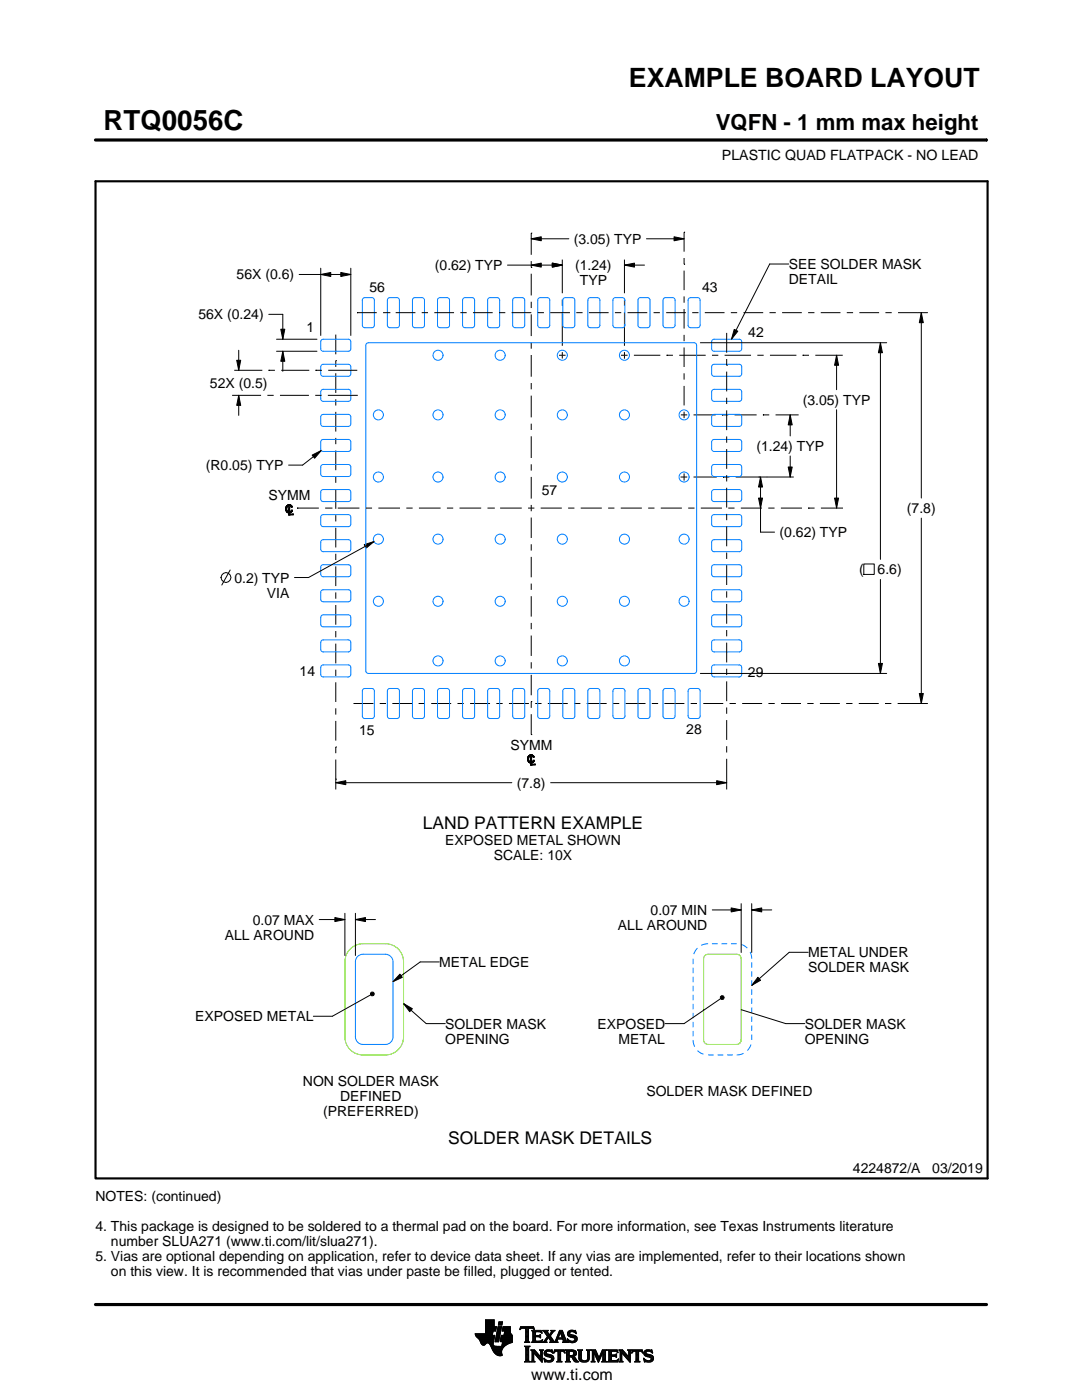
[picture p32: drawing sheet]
<svg xmlns="http://www.w3.org/2000/svg" width="216mm" height="279mm" viewBox="0 0 216 279" stroke-linecap="round" stroke-linejoin="round" font-family="sans-serif">
<defs><g id="words">
<text font-size="5.5" x="20.6" y="26">RTQ0056C</text>
<text font-size="5.3" x="125.5" y="17.4">EXAMPLE BOARD LAYOUT</text>
<text font-size="4.4" x="142.8" y="26">VQFN - 1 mm max height</text>
<g font-size="3.5">
<text x="84.4" y="165.4">LAND PATTERN EXAMPLE</text>
<text x="89.4" y="228.3">SOLDER MASK DETAILS</text>
</g>
<text font-size="3.2" x="106" y="275.3">www.ti.com</text>
<g font-size="2.8">
<text x="144.1" y="32">PLASTIC QUAD FLATPACK - NO LEAD</text>
<text x="86.8" y="53.9">(0.62) TYP</text>
<text x="114.5" y="48.7">(3.05) TYP</text>
<text x="114.8" y="53.9">(1.24)</text>
<text x="157.4" y="53.7">SEE SOLDER MASK</text>
<text x="47.2" y="55.8">56X (0.6)</text>
<text x="73.7" y="58.2">56</text>
<text x="115.7" y="56.9">TYP</text>
<text x="140.1" y="58.4">43</text>
<text x="157.4" y="56.7">DETAIL</text>
<text x="39.6" y="63.7">56X (0.24)</text>
<text x="61.2" y="66.4">1</text>
<text x="149.3" y="67.2">42</text>
<text x="41.9" y="77.4">52X (0.5)</text>
<text x="160.2" y="80.8">(3.05) TYP</text>
<text x="150.9" y="90">(1.24) TYP</text>
<text x="41.1" y="93.8">(R0.05) TYP</text>
<text x="53.6" y="99.8">SYMM</text>
<text x="108.1" y="98.8">57</text>
<text x="155.6" y="107.2">(0.62) TYP</text>
<text x="181" y="102.4">(7.8)</text>
<text x="46.8" y="116.3">0.2) TYP</text>
<text x="53.3" y="119.3">VIA</text>
<text x="171.4" y="114.6">(</text>
<text x="175.1" y="114.6">6.6)</text>
<text x="59.8" y="134.8">14</text>
<text x="149.2" y="135.1">29</text>
<text x="71.6" y="146.7">15</text>
<text x="101.9" y="149.7">SYMM</text>
<text x="136.9" y="146.4">28</text>
<text x="103.1" y="157.2">(7.8)</text>
<text x="88.8" y="168.6">EXPOSED METAL SHOWN</text>
<text x="98.5" y="171.6">SCALE: 10X</text>
<text x="50.5" y="184.5">0.07 MAX</text>
<text x="123.3" y="185.6">ALL AROUND</text>
<text x="129.8" y="182.6">0.07 MIN</text>
<text x="44.9" y="187.5">ALL AROUND</text>
<text x="161.3" y="191.1">METAL UNDER</text>
<text x="87.7" y="193">METAL EDGE</text>
<text x="161.3" y="194.1">SOLDER MASK</text>
<text x="39" y="203.8">EXPOSED METAL</text>
<text x="88.8" y="205.3">SOLDER MASK</text>
<text x="88.8" y="208.3">OPENING</text>
<text x="119.2" y="205.3">EXPOSED</text>
<text x="123.4" y="208.3">METAL</text>
<text x="160.6" y="205.3">SOLDER MASK</text>
<text x="160.6" y="208.3">OPENING</text>
<text x="60.4" y="216.7">NON SOLDER MASK</text>
<text x="67.9" y="219.7">DEFINED</text>
<text x="129" y="218.7">SOLDER MASK DEFINED</text>
<text x="64.5" y="222.7">(PREFERRED)</text>
<text x="19" y="239.7">NOTES: (continued)</text>
<text x="170.2" y="234.2">4224872/A</text>
<text x="186" y="234.2">03/2019</text>
<text x="19" y="245.7">4. This package is designed to be soldered to a thermal pad on the board. For more information, see Texas Instruments literature</text>
<text x="19" y="251.7">5. Vias are optional depending on application, refer to device data sheet. If any vias are implemented, refer to their locations shown</text>
<text x="22.1" y="248.7">number SLUA271 (www.ti.com/lit/slua271).</text>
<text x="22.1" y="254.7">on this view. It is recommended that vias under paste be filled, plugged or tented.</text>
</g>
</g></defs>
<g fill="none" stroke="#000" stroke-width=".2">
<path d="M19.1 27.9h177.7M196.8 27.7v.5M59.7 54.8h10.3M64 54.8l2-.4v.8zM64 53.5v13.4M68 54.4l2 .4-2 .4zM70 53.5v13.4M101.3 52.9h10.9M106 52.9l2-.4v.8zM106 47.7l2-.4v.8zM106 47.7h7.5M106 53.4h.1"/>
<path d="M106 46.5h.1M106 46.5v4.4M106 52.1v1.3M106 54.6v4.4M110.2 52.5l2 .4-2 .4zM112.2 51.8v6.7M112.2 59.8v1.2M124.6 52.9l2-.4v.8zM124.6 51.8v6.7M124.6 59.8v1.2M124.6 52.9h4M129 47.7h7.5"/>
<path d="M134.5 47.3l2 .4-2 .4zM136.5 52.7h.1M136.5 46.3h.1M136.5 46.3v3.9M136.5 51.5v1.2M136.5 54v3.9M136.5 59.2v1.2M157.4 52.7h-3.8l-7.6 15M46.3 78.9h5.8M46.7 73.9h5.6M47.2 71.9h.8l-.4 2zM47.6 78.9l.4 2h-.8z"/>
<path d="M47.6 69.9v4M47.6 78.9v4M53.4 78.9h1.2M53.6 73.9h.1M53.6 73.9h1.3M53.6 62.7h2.8v5M55.2 70.1h8.1M55.2 67.7h8.1M55.9 78.9h5.7M56 65.7h.8l-.4 2zM56.1 73.9h5.6M56.4 70.1l.4 2h-.8z"/>
<path d="M56.4 70.1v4M62.9 78.9h1.3M63 73.9h.1M63 73.9h1.2M65.4 78.9h5.8M65.5 73.9h5.6M67 72h.1M67 66.8v3.9M67 72v1.2M67 74.5v3.9M67 79.7v1.2M71.1 73.9h.1"/>
<path d="M71.2 78.9h.1M71.2 62.4h.1M71.2 62.4h4M76.4 62.4h1.3M77.7 62.4h.1M79 62.4h3.9M84.1 62.4h1.3M86.7 62.4h3.9M91.9 62.4h1.2M94.4 62.4h3.9M99.6 62.4h1.2M102.1 62.4h3.9"/>
<path d="M106 60.2v1.3M106 62.7v4.4M106 68.3v1.3M106 70.8v4.4M106 76.4v1.3M106 79v4.3M107.3 62.4h1.2M109.8 62.4h3.9M111.6 70.9h1.2M112.2 62.3v6.7M112.2 70.3v1.2M115 62.4h1.2"/>
<path d="M117.5 62.4h3.9M122.7 62.4h1.3M124.6 62.3v6.7M124.6 70.3v1.3M125.2 62.4h4M125.2 70.9h-1.3M126.5 70.9h5.3M130.4 62.4h1.3M132.9 62.4h4M133 70.9h.1M133 70.9h1.3M135.5 70.9h5.3"/>
<path d="M136.5 61.7v3.9M136.5 66.8v1.3M136.5 69.3v3.9M136.5 74.5v1.3M136.5 77v3.9M138.1 62.4h1.3M139.7 68.4h37.2M140.6 62.4h4M142.1 70.9h1.2M144.6 70.9h5.3M145 72.9h.1M145 66.4v4"/>
<path d="M145 71.6v1.3M145 74.2v3.9M145 79.4v1.2M145.8 62.4h1.3M146.5 65.7l.7 .4-1.2 1.6zM148.3 62.4h4M151.1 70.9h1.3M153.5 62.4h1.3M153.6 70.9h5.3M156.1 62.4h3.9M160.2 70.9h.1M160.2 70.9h1.2"/>
<path d="M161.3 62.4h1.2M162.7 70.9h5.3M163.8 62.4h3.9M166.9 70.9l.4 2h-.8zM166.9 70.9v6.9M168 70.9h.1M169 62.4h1.2M171.5 62.4h3.9M175.7 68.4l.4 2h-.8zM175.7 68.4v43.2M176.7 62.4h1.2M179.2 62.4h5.9"/>
<path d="M183.8 62.4l.4 2h-.8zM183.8 62.4v37M62.3 90.8l1.8-.9-1.3 1.6zM64.1 89.9l-3.7 2.9h-2.8M67 82.2v3.9M67 87.4v1.2M67 89.9v3.9M67 95.1v1.3M67 97.6v3.9M106 84.6v1.2M106 87.1v4.3M106 92.7v1.2"/>
<path d="M106 95.2v4.3M135.8 95.2h1.3M135.9 82.8h1.2M136.5 82.2v1.2M136.5 94.5v1.4M138.4 95.2h4.6M138.4 82.8h4.4M144.1 82.8h.1M144.1 82.8h1.2M144.3 95.2h.1M144.3 95.2h1.2M145 81.9v3.9"/>
<path d="M145 87.1v1.3M145 89.6v4M145 94.8v1.3M145 97.3v4M146.6 82.8h4.4M146.8 95.2h11.6M151.4 99.4h.8l-.4 2zM151.4 95.2h.1M151.8 95.2l.4 2h-.8zM151.8 95.2v11h2.8M152.2 82.8h.1M152.2 82.8h1.3"/>
<path d="M154.8 82.8h4.4M157.3 93.2h.8l-.4 2zM157.7 82.8l.4 2h-.8zM157.7 82.8v4.2M157.7 91v4.2M159.2 82.8h.1M166.5 99.4h.8l-.4 2zM166.9 81.8v19.6M45.9 113.8l-1.6 3M57 101.5h.2zM57 101.6l.2 .1zM57 101.6l.2-.1v.2z"/>
<path d="M57 101.4h.2zM57 101.7h.2v.1zM57 101.7l.2 .1zM57 101.4l.2 .1h-.2zM57 101.8h.2zM57 101.3h.2zM57 101.3l.2 .1h-.2zM57 101.9h.3zM57 101.2l.2 .1zM57 101.2h.3zM57 101.9l.2-.1 .1 .1zM57.1 102h.2z"/>
<path d="M57.1 101.1l.3-.1zM57.1 101.1h.2zM57.1 101.1l.2 .1h-.3zM57.1 102l.3 .1zM57.1 101h.4zM57.1 101h.3zM57.2 102.1h.2zM57.2 101l.4-.1zM57.2 101h.3zM57.2 102.1h.3zM57.3 100.9h.8zM57.3 102.2h.9z"/>
<path d="M57.3 102.2l.8 .1zM57.3 102.2h.3zM57.3 102.2h.5zM57.3 100.8l.8 .1zM57.3 100.8h.7zM57.4 102.3h.7zM57.4 102.3h.6zM57.4 100.8h.6zM57.4 100.8h.5zM57.5 102.3h.5zM57.5 102.3h.4zM57.5 100.8h.4z"/>
<path d="M57.5 100.8h.3zM57.6 102.3h.3zM57.6 102.8l1-.2v.2zM57.6 101.2h.2l-.2 1zM57.6 102.8l.2-.2h.8zM57.6 102.3h.2l-.2 .5zM57.6 100.8h.2zM57.6 100.9h.5zM57.7 100.9h.4zM57.8 100.9h.4zM57.8 101.2v1h-.2zM57.8 102.2l.4-.1z"/>
<path d="M57.8 102.3v.3l-.2 .2zM57.9 100.9h.3zM57.9 102.2l.3-.1zM57.9 101l.3-.1zM57.9 102.1l.4-.1zM58 101h.2zM58 102.1l.3-.1zM58 101l.3 .1zM58.1 102h.2zM58.1 101.1h.2zM58.1 102l.2-.1zM58.1 101.2h.2z"/>
<path d="M58.1 101.9h.2zM58.1 101.9l.3-.1zM58.2 101.8h.2zM59.3 101.4h.1M59.3 101.4h4.3M64.9 101.4h1.2M66.1 101.4h.1M67 102.8v1.3M67 105.3v4M67 110.5v1.3M67 113v4M67 118.2v1.3"/>
<path d="M67.4 101.4h4.3M72.7 108.7l1.9-.6-1.5 1.3zM73 101.4h1.2M74.6 108.1l-13 7.2h-2.8M75.5 101.4h4.3M81.1 101.4h1.2M83.6 101.4h4.3M89.2 101.4h1.2M91.7 101.4h4.3M97.3 101.4h1.2M98.5 101.4h.1M99.8 101.4h4.3"/>
<path d="M105.4 101.4h1.2M106 100.8v1.2M106 103.3v4.1M106 108.6v1.3M106 111.1v4.1M106 116.5v1.2M106 119v4.1M107.9 101.4h4.2M113.4 101.4h1.2M115.9 101.4h4.2M121.3 101.4h1.3M123.9 101.4h4.2"/>
<path d="M129.3 101.4h1.3M131.9 101.4h4.2M137.3 101.4h1.3M139.8 101.4h4.3M145 102.6v1.2M145 105.1v3.9M145 110.3v1.2M145 112.8v4M145 118v1.3M145.3 101.4h1.3M147.8 101.4h4.2M153.3 101.4h1.3"/>
<path d="M155.8 101.4h4.2M161.3 101.4h.1M161.3 101.4h1.2M163.8 101.4h4.2M168 101.4h.1M172.4 112.6h2v2h-2zM175.7 115.6v18.8M183.8 103.4v37M67 120.7v4M67 125.9v1.3M67 128.5v3.9M67 133.6v1.3"/>
<path d="M67 136.2v3.9M106 124.3v1.3M106 126.8v4.1M106 132.2v1.2M106 134.7v4.1M139.7 134.4h37.2M145 120.5v4M145 125.7v1.3M145 128.3v3.9M145 133.5v1.2M145 136v3.9M175.3 132.4h.8l-.4 2z"/>
<path d="M183.4 138.4h.8l-.4 2zM67 156.2l2-.4v.8zM67 149.1h.1M67 155.5h.1M67 141.4v1.2M67 143.9v3.9M67 149.1v1.2M67 151.6v5.9M67 156.2h35.1M70.5 140.4h4M75.8 140.4h1.2M78.3 140.4h4"/>
<path d="M83.5 140.4h1.3M86 140.4h4M91.3 140.4h1.2M93.8 140.4h4M99 140.4h1.3M101.6 140.4h3.9M105.3 151.5h.2zM105.3 151.5l.2 .1zM105.3 151.5l.2-.1zM105.3 151.5h.2v.1zM105.3 151.3h.2zM105.3 151.6h.2v.1z"/>
<path d="M105.3 151.6l.2 .1zM105.3 151.3l.2 .1-.2 .1zM105.3 151.7h.2zM105.3 151.2h.2zM105.3 151.2l.2 .1h-.2zM105.3 151.8h.2zM105.3 151.1l.2 .1zM105.3 151.1h.2zM105.3 151.8l.2-.1v.1zM105.3 151.1h.3zM105.3 151.9h.3zM105.4 151l.3-.1z"/>
<path d="M105.4 151h.2zM105.4 151l.2 .1h-.3zM105.4 151.9l.2 .1zM105.4 150.9h.4zM105.4 150.9h.3zM105.4 152h.3zM105.5 150.9l.4-.1zM105.5 150.9h.3zM105.5 152.1h.3zM105.5 150.8h.9zM105.6 152.1h.8zM105.6 152.1l.8 .1z"/>
<path d="M105.6 152.1h.3zM105.6 152.1h.5zM105.6 150.8l.7-.1zM105.6 150.8h.8zM105.6 152.2h.8zM105.6 152.2h.7zM105.7 150.7h.6zM105.7 150.7h.5zM105.8 152.2h.5zM105.8 152.2h.4zM105.8 150.7h.4zM105.8 150.7h.3z"/>
<path d="M105.9 152.3l.3-.1zM105.9 152.7l.9-.2v.2zM105.9 151.1h.2l-.2 1zM105.9 152.7l.2-.2h.7zM105.9 152.3h.2l-.2 .4zM105.9 150.7h.2zM105.9 150.8h.5zM106 150.8h.4zM106 140h.1M106 146.6h.1M106 140v1.3M106 142.5v4.1"/>
<path d="M106.1 150.8h.4zM106.1 151.1v1h-.2zM106.1 152.1l.4-.1zM106.1 152.3v.2l-.2 .2zM106.1 150.9l.4-.1zM106.2 150.9l.3-.1zM106.2 152h.4zM106.3 150.9h.2zM106.3 152h.3zM106.3 151h.3zM106.3 151.9l.3 .1zM106.3 151.9l.3-.1z"/>
<path d="M106.4 151.1h.2zM106.4 151.8h.2zM106.4 151.8l.2-.1zM106.4 151.7h.2zM106.8 140.4h1.3M109.3 140.4h4M109.9 156.2h35.1M114.6 140.4h1.2M117.1 140.4h3.9M122.3 140.4h1.3M124.8 140.4h4M130.1 140.4h1.2"/>
<path d="M132.6 140.4h4M137.8 140.4h1.3M140.3 140.4h4M143 155.8l2 .4-2 .4zM145 141.2v1.3M145 143.7v4M145 148.9v1.3M145 151.4v6.1M145.6 140.4h1.2M148.1 140.4h4M153.3 140.4h1.3M155.8 140.4h4"/>
<path d="M161.1 140.4h1.2M163.6 140.4h4M168.8 140.4h1.3M171.4 140.4h3.9M176.6 140.4h.1M176.6 140.4h1.3M179.1 140.4h6M183.1 140.4h.1M63.7 183.5h5.1M66.8 183.1l2 .4-2 .4zM68.8 182.3v8.4M70.9 183.5l2-.4v.8z"/>
<path d="M70.9 182.3v8.4M70.9 183.5h4M73.9 198.2l.3-.2h.3l.2 .4-.2 .3h-.3l-.3-.2zM73.9 198.6l-7.6 4.2h-3.8M79.8 194.4l.5 .7-1.9 .8zM87.7 192h-3.8l-5.5 3.9M142.1 181.6h5.8M143.7 198.9l.3-.2 .4 .1 .1 .3-.1 .3-.4 .1-.3-.2zM143.8 199.3l-7.3 5h-3.8M145.9 181.2l2 .4-2 .4zM147.9 180.3v9.8M150 181.6l2-.4v.8z"/>
<path d="M150 181.6h4M150 180.3v9.8M151.2 195l.6 .6-1.8 1.1zM161.3 190.1h-3.8l-7.5 6.6M80.5 200.3l1.8 1-.5 .6zM80.5 200.3l4.5 4h3.8M147.9 201.5l8.9 2.8h3.8M94.8 266.2h3.5M94.8 266.3h3.5M94.9 266.4h3.3M94.9 266.5h3.8l-.2 1.2M94.9 266.5h3.8"/>
<path d="M95 266.6h3.7M95 266.7h3.7M95.1 266.8h3.6M95.2 266.9h3.4M95.3 267h3.3M95.4 267.1h3.2M95.5 267.2h3.1M95.6 267.3h3M95.7 267.4h2.8M95.7 267.5h2.8M95.8 267.6h2.7M95.8 267.7h2.7"/>
<path d="M95.9 267.8h2.6M95.9 267.9h2.5M95.9 268h2.5M96 268h1.1M96 268.1h1M96.1 268.2h.8M96.1 268.3h.7M96.2 268.4h.6M96.3 268.4h.4M96.9 266.1h1.4M96.9 266h1.4M96.9 265.9h1.4"/>
<path d="M96.9 265.8h1.5M96.9 265.7h1.5M96.9 264.7l2.2 .1-.2 .9h-.5l-.2 .8M96.9 265.6h2M96.9 265.5h2M96.9 265.4h2M96.9 265.3h2.1M96.9 265.2h2.1M96.9 265.1h2.1M96.9 265h2.1M96.9 264.9h2.1M96.9 264.8h2.2"/>
<path d="M96.9 264.6h1.7M96.9 264.5h1.7M96.9 264.4h1.7M96.9 264.3h1.7M96.9 264.2h1.7M96.9 264.1h1.7M96.9 264h1.7M96.9 263.9h1.7M96.9 263.8h1.7M96.9 263.7h1.7M96.9 263.6h1.7M96.9 263.5h1.7"/>
<path d="M96.9 263.4h1.7M97.5 268h.9M97.6 268.1h.8M97.7 268.2h.7M97.7 268.3h.7M97.8 268.4h.6M97.9 268.5h.6M97.9 268.6h.7M98 268.7h1.1M98 268.8h2.6M98 268.8h2.5M98.1 268.9h2.3"/>
<path d="M98.1 269h2.3M98.1 269.1h2.2M98.2 269.2h2.1M98.2 269.2h2M98.2 269.3h2M98.3 269.4h1.9M98.3 269.5h1.8M98.4 269.6h1.7M98.4 268v.4l.3 .2 2 .1M98.5 269.7h1.6M98.5 267.7l-.1 .3M98.5 269.8h1.6"/>
<path d="M98.6 269.9h1.5M98.6 264.8v-1.4h-1.7v2.8h-2.1l.1 .3 .7 .8 .7 1.1 .3 .1 .6-.5 .4 .1 1 1.8 .8 .6h.8l-.1-1 .8-1M98.6 270h1.5M98.7 270h1.4M98.8 270.1h1.3M98.8 267.7h.7M98.8 267.6h.7M98.8 267.5h.7M98.9 270.2h1.2M98.9 267.4h.7M98.9 267.3h.7M98.9 267.2h.7"/>
<path d="M98.9 267.1h.7M98.9 267h.7M98.9 270.3h1.3M99 266.9h.6M99 266.9h.7M99 266.8h.7M99 266.7h.7M99 266.6h.7M99 266.5h.7M99.1 270.4h1.1M99.1 266.4h.7M99.1 266.3h.7"/>
<path d="M99.1 266.2h.7M99.1 266.1h.7M99.1 266h.7M99.2 265.9h.7M99.2 265.8h.7M99.2 270.4h1M99.2 265.7h.7M99.2 265.6h.7M99.2 265.5h.7M99.3 265.4h.6M99.3 265.4h.7M99.3 265.3h.7"/>
<path d="M99.3 265.2h.7M99.3 265.1h.7M99.3 265h.7M99.4 270.5h.8M99.4 264.9h.7M99.4 264.8h.7M99.4 264.8h.7l-.6 3h-.7zM99.4 264.5l.2-.7h.7l-.2 .7h-.7M99.5 264.4h.6M99.5 264.3h.7M99.5 264.2h.7M99.5 264.1h.7"/>
<path d="M99.5 264h.7M99.5 263.9h.7M99.6 263.8h.7M99.8 270.6h.1M99.8 267.7h2.4M99.8 267.6h2.4M99.8 267.5h2.4M99.9 267.4h2.3M99.9 267.3h2.3M99.9 267.2h2.3M99.9 267.1h2.3M99.9 267h2.3"/>
<path d="M99.9 266.9h2.3M100 266.9h2.2M100 266.8h2.2M100 266.7h2.2M100 266.6h2.2M100 266.5h2.2M100.1 268.6h.7M100.2 268.5h.7M100.2 268.4h.8M100.2 268.4h.9M100.2 268.3h1M100.2 268.2h1.2"/>
<path d="M100.2 265.6h1.6M100.2 268.1h1.4M100.2 265.5h1.6M100.2 268h1.6M100.3 265.4h1.5M100.3 268h1.7M100.3 267.9h1.9M100.3 265.3h1.5M100.3 267.8h1.9M100.3 265.2h1.5M100.3 265.1h1.5M100.3 265h1.5"/>
<path d="M100.4 264.9h1.4M100.4 264.8h1.4M100.6 266.5l.1-.8h-.5l.2-.9h1.4l.1 1.1 .3 .6v1.4l-1.3 .6M100.6 266.4h1.5M100.6 266.3h1.4M100.6 266.2h1.4M100.6 266.1h1.3M100.7 266h1.2M100.7 265.9h1.2M100.7 265.8h1.1M100.7 265.7h1.1M102.2 266.5h-2.2l-.2 1.1 .5 .2-.2 .9"/>
<path d="M103.7 265.3h.1M103.8 265.2h.2M103.8 265h2.8M103.8 264.9h2.7M103.9 264.8h2.6M104.7 267.8h1M104.7 271.8h1.1M104.7 268.7h1M104.8 267.7h.7M104.8 271.7h.8M104.9 265.2h.6M104.9 268.9h.6"/>
<path d="M104.9 267.6h.6M104.9 267.5l-.2 .3M104.9 267.5h.6M104.9 267.4h.6M104.9 267.3h.6M104.9 267.2h.6M104.9 267.1h.6M104.9 267h.6M104.9 266.8h.6M104.9 266.7h.6M104.9 266.6h.6M104.9 266.5h.6"/>
<path d="M104.9 266.4h.6M104.9 266.3h.6M104.9 266.2h.6M104.9 266.1h.6M104.9 265.9h.6M104.9 265.8h.6M104.9 265.7h.6M104.9 265.6h.6M104.9 265.5h.6M104.9 265.4h.6M104.9 265.3h.6M104.9 271.5h.6"/>
<path d="M104.9 269h.6M104.9 271.4h.6M104.9 271.4v-2.4l-.2-.4h1.1l-.3 .4v2.4M104.9 271.4l-.2 .4h1.1l-.3-.4M104.9 271.3h.6M104.9 271.2h.6M104.9 271.1h.6M104.9 271h.6M104.9 270.9h.6M104.9 270.8h.6M104.9 270.6h.6M104.9 270.5h.6"/>
<path d="M104.9 270.4h.6M104.9 270.3h.6M104.9 270.2h.6M104.9 270.1h.6M104.9 270h.6M104.9 269.9h.6M104.9 269.8h.6M104.9 269.6h.6M104.9 269.5h.6M104.9 269.4h.6M104.9 269.3h.6M104.9 269.2h.6"/>
<path d="M104.9 269.1h.6M105.5 267.5l.2 .3M105.5 267.5v-2.3l.7-.1 .4 .3-.1-.6h-2.6l-.1 .6 .4-.3 .7 .1v2.3M105.7 267.8h-1M105.9 271.8h.8M105.9 269.4h.8M106.1 269.5h.7M106.1 267.8h2M106.1 271.7h.5M106.2 269.6h.7M106.2 271.5h.3M106.2 265.6h1.8"/>
<path d="M106.2 269.8h.8M106.2 271.4h.3M106.2 271.4l-.3 .4h.8l-.2-.4M106.2 271.3h.3M106.2 271.2h.3M106.2 271.1h.3M106.2 271h.3M106.2 270.9h.3M106.2 270.8h.3M106.2 270.6h.3M106.2 270.5h.3M106.2 270.4h.3"/>
<path d="M106.2 270.3h.3M106.2 270.2h.3M106.2 270.1h.3M106.2 270h1M106.2 269.9h.9M106.2 269.8v1.6M106.2 269.8l-.3-.4h.8l1.2 1.4M106.3 267.7h1.8M106.3 265.7h1.8M106.3 267.6h.6M106.3 265.8h.6M106.3 267.5l-.2 .3"/>
<path d="M106.3 267.5h.5M106.3 267.4h.5M106.3 267.3h.5M106.3 267.2h.5M106.3 267.1h.5M106.3 267h.5M106.3 266.8h.5M106.3 266.7h1.6M106.3 266.6h1.6M106.3 266.5h.5M106.3 266.4h.5M106.3 266.3h.5"/>
<path d="M106.3 266.2h.5M106.3 266.1h.5M106.3 265.9h.5M106.4 265.2h.2M106.5 270h.1M106.5 270v1.4M106.5 265.3h.1M106.6 270.1h.7M106.7 270.2h.7M106.8 270.3h.7M106.8 265.9l.2-.1h.6l.6 .2-.2-.5h-1.9l.2 .3v1.7M106.8 265.9v.6h.8l.3-.2v.7"/>
<path d="M106.9 270.4h.7M107 270.5h.7M107.1 270.6h.7M107.2 270.8h1M107.3 270.9h.9M107.4 271h.8M107.5 271.1h.7M107.6 271.2h.6M107.6 266.5h.3M107.7 271.3h.5M107.7 269.4h.7M107.7 266.8h.2"/>
<path d="M107.7 267.6h.5M107.8 266.4h.1M107.8 271.4h.4M107.8 267h.1M107.8 265.8h.3M107.8 269.5h.5M107.9 271.5h.3M107.9 269.6h.3M107.9 267l-.3-.2h-.8l.1 .8h.9l.5-.2M107.9 269.8h.3M107.9 270.6h.3M107.9 270.5h.3"/>
<path d="M107.9 270.4h.3M107.9 270.3h.3M107.9 270.2h.3M107.9 270.1h.3M107.9 270h.3M107.9 269.9h.3M107.9 269.8v1M107.9 269.8l-.2-.4h.7l-.2 .4M108 271.7h.2M108 265.9h.1M108 267.5h.2M108.1 271.8h.1"/>
<path d="M108.1 266.1h.1M108.2 267.4h.1M108.2 269.8v2.1l-1.7-1.9M108.2 267.8h.9M108.3 267.4l-.2 .5-2-.1M108.3 265.6h1M108.5 267.7h.5M108.5 271.1l.8 .4h.5l.2-.1-.1-.4-1-.4-.3-.3 .1-.7 .7-.2 .6 .1 .2-.1 .1 .6-.9-.3-.3 .1-.1 .3 1.3 .4 .2 .6M108.5 271.1h.1M108.5 265.7h.7M108.5 271.2h.2M108.6 271.3h.2"/>
<path d="M108.6 270.1h.4M108.6 270h.4M108.6 270.2h.6M108.6 267.6h.4M108.6 271.4h.4M108.6 269.9h.4M108.6 270.3h1M108.6 265.8h.7M108.6 271.5h.8M108.6 269.8h.5M108.7 271.7h1.5M108.7 270.4h1.3"/>
<path d="M108.7 267.5h.3M108.7 271.8h.1M108.7 265.9h.6M108.7 269.6h1.5M108.8 267.4h.3M108.8 270.5h1.5M108.8 266.1h.6M108.8 269.5h1.4M108.8 267.3h.4M108.9 266.2h.6M108.9 267.2h.4M108.9 266.3h.6"/>
<path d="M108.9 270.6h1.5M109 267.1h.3M109 266.4h1M109.1 271.8h.9M109.1 269.4h.7M109.1 267h.9M109.1 266.5h.8M109.1 267.8h-.9M109.2 266.8h.8M109.2 266.6h.6M109.2 266.7h.7M109.2 266.7l-.6 .9-.4 .2"/>
<path d="M109.3 270.8h1.1M109.5 267.1h.6M109.6 267.2h.6M109.7 271.5h.7M109.7 267.3h.6M109.7 267.8l.2-.2-.5-.7-.4 .8 .1 .1M109.7 267.8h1.6M109.7 266.3h.4M109.7 267.4h.6M109.8 270.9h.7M109.8 266.2h.3M109.8 266.6l.9 1.2 1-2.3h.5l.8 2.1 .3 .2"/>
<path d="M109.8 267.5h.6M109.9 266.1h.3M109.9 269.8h.4M109.9 267.6h.6M109.9 267.7h.7M109.9 271.4h.5M109.9 265.9h.4M110 271h.5M110 265.6h.7M110 265.9l-.4 .5-.4-.6 .2-.3h-1.1l.9 1.2M110 265.9l.1-.2-.2-.2h.8l-.9 1.1M110 271.3h.5"/>
<path d="M110 265.8h.4M110 271.1h.5M110 271.2h.5M110.1 269.4h.1M110.1 265.7h.4M110.1 269.9h.2M110.2 270h.1M110.5 270h.1M110.5 269.9h.2M110.5 271.1l-.2 .5-.8 .3-.6-.2-.2 .1-.2-.7M110.5 269.8h.3M110.6 269.6h2.1"/>
<path d="M110.6 269.5h2M110.6 269.4h2M110.7 267.7h.5M110.8 267.6h.4M110.9 267.5h.3M110.9 267.4h.3M111 267.3h.3M111 267.2h1.8M111 267.1h1.8M111.1 267h.3M111.1 271.8h1M111.1 266.8h.4"/>
<path d="M111.2 266.7h.3M111.2 267.5l.1-.2h1l.1 .2M111.2 267.5v.3h.1M111.2 266.6h.3M111.3 266.5h.3M111.3 271.7h.6M111.3 266.4h.3M111.3 271.5h.6M111.3 267.8h-1.6M111.3 269.8h.6M111.4 266.3h.3M111.4 271.4h.5"/>
<path d="M111.4 271.4l-.1-1.7h-.4l-.4 .4 .2-.7h1.9l.1 .7-.3-.4h-.5v1.7M111.4 270.5h.5M111.4 270.4h.5M111.4 270.3h.5M111.4 270.2h.5M111.4 270.1h.5M111.4 270h.5M111.4 269.9h.5M111.4 271.4l-.3 .4h1l-.2-.4M111.4 271.3h.5M111.4 271.2h.5M111.4 271.1h.5"/>
<path d="M111.4 271h.5M111.4 270.9h.5M111.4 270.8h.5M111.4 270.6h.5M111.4 266.2h.3M111.4 266.1h.4M111.5 265.9h.9M111.5 265.8h.8M111.6 265.7h.7M111.6 265.6h.6M111.8 265.9l.4 1.1h-.8zM111.9 266.1h.5"/>
<path d="M111.9 266.2h.5M111.9 266.3h.6M112 266.4h.5M112 266.5h.6M112.1 266.6h.5M112.1 266.7h.6M112.1 266.8h.6M112.2 267h.5M112.2 267.8h1.1M112.3 267.3h.6M112.3 267.4h.6M112.4 267.5h.6"/>
<path d="M112.4 267.5v.3h-.2M112.4 269.8h.3M112.4 267.6h.6M112.4 267.7h.7M112.6 269.9h.1M112.6 270h.2M112.8 271.8h1M112.8 269.4h1.6M113 269.5h1.7M113 271.7h.7M113 269.6h1.9M113 271.5h.6"/>
<path d="M113 269.8h.6M113 271.4h.6M113 271.4l-.2 .4h1l-.2-.4M113 271.3h.6M113 271.2h.6M113 271.1h.6M113 271h.6M113 270.9h.6M113 270.8h1.5M113 270.6h1.6M113 270.5h1.8M113 270.4h.6"/>
<path d="M113 270.3h.6M113 270.2h.6M113 270.1h.6M113 270h.6M113 269.9h.6M113 269.8v1.6M113 269.8l-.2-.4h1.4l.6 .2 .2 .3v.4l-.2 .3-.4 .1M113.2 267.3h.2M113.2 267.4h.3M113.2 266.2h.5M113.2 266.3h.6M113.2 266.1h.5"/>
<path d="M113.3 267.5h.3M113.3 267.8h-1.1M113.3 266.4h.9M113.3 265.9h.4M113.3 267.6h.6M113.3 266.5h1.3M113.3 267.7h1.6M113.3 265.8h.5M113.3 267.8h.2M113.4 266.6h1.5M113.4 265.7h1.5M113.4 265.7l.5-.2 .7 .1 .2-.1 .1 .7-.7-.4h-.4l-.1 .3 .1 .2 .9 .2 .4 .3 .1 .5-.3 .5-.6 .2-.7-.2-.2 .1-.2-.7 .9 .5 .5-.1 .1-.3-.2-.3-1.1-.4-.2-.4z"/>
<path d="M113.5 266.7h1.5M113.5 265.6h1.4M113.6 271.4v-.6h.4l.7 1h.8M113.6 269.9l.1-.2 .7 .2v.4l-.4 .2M113.6 269.9v.6M113.7 267.8h1.1M113.8 266.8h1.3M113.8 265.5h.6M114 268h.4M114.1 270.9h.6M114.2 271h.6M114.2 271.1h.7"/>
<path d="M114.3 271.2h.6M114.3 267h.8M114.3 269.8h.7M114.3 270.4h.6M114.4 271.3h.6M114.4 270.7l1.1 1.1M114.4 270.7h.1M114.4 271.4h.7M114.4 269.9h.6M114.4 270.3h.6M114.5 267.6h.5M114.5 270.2h.5"/>
<path d="M114.5 270h.5M114.5 265.8h.4M114.5 270.1h.5M114.5 271.5h.7M114.6 271.7h.7M114.6 267.1h.6M114.6 267.5h.5M114.7 267.2h.5M114.7 267.4h.5M114.7 265.9h.3M114.7 267.3h.5M114.7 271.8h.8"/>
<path d="M114.8 266.1h.2M114.9 266.2h.1M115.3 269.4h.9M115.4 269.5h.7M115.5 269.6h.5M115.5 269.8h.5M115.5 269.8v1.4l.4 .5 .6 .2 .7-.1 .3-.3 .1-.5M115.5 271h.5M115.5 270.9h.5M115.5 270.8h.5M115.5 270.6h.5M115.5 270.5h.5"/>
<path d="M115.5 270.4h.5M115.5 270.3h.5M115.5 270.2h.5M115.5 270.1h.5M115.5 270h.5M115.5 269.9h.5M115.5 269.8l-.2-.4h.9l-.2 .4M115.5 271.1h.5M115.5 271.2h.5M115.5 271.3h.6M115.6 271.4h.6M115.7 271.5h.8"/>
<path d="M115.8 271.7h1.5M116 271l.2 .4 .5 .2 .4-.2 .2-.4M116 269.8v1.2M116 271.8h1.1M116.8 271.5h.6M117 269.4h.8M117.1 271.4h.4M117.2 269.5h.5M117.2 271.3h.4M117.2 269.6h.4M117.2 271.2h.4M117.2 271.1h.4"/>
<path d="M117.3 269.8h.3M117.3 271h.3M117.3 270.9h.3M117.3 270.8h.3M117.3 270.6h.3M117.3 270.5h.3M117.3 270.4h.3M117.3 270.3h.3M117.3 270.2h.3M117.3 270.1h.3M117.3 270h.3M117.3 269.9h.3"/>
<path d="M117.6 269.8l.2-.4h-.8l.2 .3 .1 1.3M117.6 269.8v1.2M118 271.8h.7M118 269.4h.8M118.1 269.5h.8M118.1 271.7h.5M118.2 269.6h.7M118.2 271.5h.3M118.2 269.8h.8M118.2 271.4h.3M118.2 269.8l-.2-.4h.8l.7 1.6 .7-1.6h.9l-.3 .4M118.2 271.4l-.2 .4h.7l-.2-.4"/>
<path d="M118.2 271.3h.3M118.2 271.2h.3M118.2 271.1h.3M118.2 271h.3M118.2 270.9h.3M118.2 270.8h.3M118.2 270.6h.3M118.2 270.5h.3M118.2 270.4h.3M118.2 270.3h.3M118.2 270.2h.3M118.2 270.1h.3"/>
<path d="M118.2 270h.9M118.2 269.9h.8M118.2 269.8v1.6M118.6 270.1h.5M118.6 270.2h.6M118.7 270.3h.5M118.7 270.4h.6M118.8 270.5h.5M118.8 270.6h.6M118.9 270.8h.5M118.9 270.9h.6M119 271h.8"/>
<path d="M119 271.1h.8M119.1 271.2h.6M119.1 271.3h.6M119.2 271.4h.4M119.2 271.5h.4M119.3 271.7h.2M119.3 271.8h.2M119.6 270.9h.3M119.6 270.8h.3M119.7 270.6h.3M119.7 270.5h.3M119.8 270.4h.3"/>
<path d="M119.8 270.3h.3M119.9 270.2h.3M119.9 270.1h.3M120 270h.8M120 269.9h.8M120 269.8h.8M120.1 271.8h1M120.1 269.6h.7M120.1 269.5h.8M120.2 269.4h.9M120.2 271.7h.7M120.3 271.5h.5"/>
<path d="M120.3 271.4h.5M120.3 271.4l-.2 .4h1l-.3-.4M120.3 271.4v-1.5l-.9 2-.9-2v1.5M120.3 271.3h.5M120.3 271.2h.5M120.3 271.1h.5M120.3 271h.5M120.3 270.9h.5M120.3 270.8h.5M120.3 270.6h.5M120.3 270.5h.5M120.3 270.4h.5"/>
<path d="M120.3 270.3h.5M120.3 270.2h.5M120.3 270.1h.5M120.8 269.8v1.6M121.2 271.8h2M121.2 269.4h1.9M121.4 269.5h1.8M121.4 271.7h1.9M121.5 269.6h1.7M121.5 271.5h1.8M121.5 269.8h.5M121.5 271.4h.5"/>
<path d="M121.5 269.8l-.3-.4h1.9l.2 .6M121.5 269.9h.5M121.5 269.8v1.6M121.5 271.3h.5M121.5 271.2h.5M121.5 271.1h.5M121.5 271h.5M121.5 270.9h.5M121.5 270.8h.5M121.5 270.6h1.5M121.5 270.5h1.5M121.5 270.4h1.5"/>
<path d="M121.5 270.3h.5M121.5 270.2h.5M121.5 270.1h.5M121.5 270h.5M122.6 270.4l.4-.2v.7l-.2-.2h-.8v.7l.2 .1M122.9 270.8h.1M122.9 270.3h.1M123 269.8h.3M123.1 271.4h.3M123.2 269.9h.1M123.3 270h.1M123.3 270l-.4-.3h-.8l-.1 .7"/>
<path d="M123.3 271.3h.1M123.4 271.2h.1M123.4 271.2l-.2 .6h-2l.3-.4M123.4 271.2l-.3 .3h-.4M123.5 271.8h.8M123.5 269.4h.7M123.6 269.5h.7M123.7 271.7h.5M123.7 269.6h.7M123.7 271.5h.4M123.7 269.8h.8M123.7 271.4h.4"/>
<path d="M123.7 271.4l-.2 .4h.8l-.2-.4M123.7 271.3h.4M123.7 271.2h.4M123.7 271.1h.4M123.7 271h.4M123.7 270.9h.4M123.7 270.8h.4M123.7 270.6h.4M123.7 270.5h.4M123.7 270.4h.4M123.7 270.3h.4M123.7 270.2h.4"/>
<path d="M123.7 270.1h.4M123.7 270h1M123.7 269.9h.9M123.7 269.8v1.6M123.7 269.8l-.2-.4h.7l1.2 1.4 .1-1M124.1 270v1.4M124.1 270h.1M124.2 270.1h.6M124.2 270.2h.7M124.3 270.3h.7M124.4 270.4h.7M124.5 270.5h.7"/>
<path d="M124.6 270.6h.7M124.7 270.8h1.1M124.8 270.9h1M124.9 271h.9M125 271.1h.8M125.1 271.2h.7M125.2 271.3h.6M125.2 269.4h.8M125.3 271.4h.5M125.4 269.5h.5M125.4 271.5h.4M125.4 269.6h.4"/>
<path d="M125.5 269.8h.3M125.5 269.8l-.3-.4h.8l-.2 .4M125.5 270.4h.3M125.5 270.3h.3M125.5 270.2h.3M125.5 270.1h.3M125.5 270h.3M125.5 269.9h.3M125.5 270.6h.3M125.5 270.5h.3M125.5 271.7h.3M125.6 271.8h.2"/>
<path d="M125.8 269.8v2.1l-1.7-1.9M126 270h.1M126.1 269.9h.1M126.1 269.8h.3M126.1 269.6h2.1M126.2 269.5h2M126.2 269.4h2M126.6 271.8h1.1M126.9 271.7h.6M126.9 271.5h.5M126.9 269.8h.5M126.9 271.4h.5"/>
<path d="M126.9 271.4v-1.7h-.5l-.3 .4 .1-.7h1.9l.2 .7-.4-.4h-.5v1.7M126.9 270.5h.5M126.9 270.4h.5M126.9 270.3h.5M126.9 270.2h.5M126.9 270.1h.5M126.9 270h.5M126.9 269.9h.5M126.9 271.4l-.3 .4h1.1l-.3-.4M126.9 271.3h.5M126.9 271.2h.5M126.9 271.1h.5"/>
<path d="M126.9 271h.5M126.9 270.9h.5M126.9 270.8h.5M126.9 270.6h.5M128 269.8h.3M128.1 269.9h.2M128.2 270h.1M128.4 271.1h.1M128.4 271.2h.2M128.5 271.3h.2M128.5 270.1h.4M128.5 270h.4"/>
<path d="M128.5 270.2h.6M128.5 271.4h.4M128.5 269.9h.4M128.5 270.3h1M128.5 271.5h.8M128.5 269.8h.5M128.6 271.7h1.5M128.6 270.4h1.3M128.6 271.8h.1M128.6 269.6h1.5M128.7 270.5h1.5M128.7 269.5h1.4"/>
<path d="M128.8 270.6h1.5M128.9 271.8h1M129 269.4h.7M129.1 270.8l-.6-.4 .1-.7 .5-.3 .8 .1 .2-.1 .1 .7-.8-.4-.4 .1-.1 .2 1.3 .5 .2 .6M129.1 270.8l.7 .2v.4l-.6 .1-.8-.4M129.2 270.8h1.1M129.6 271.5h.7M129.6 270.9h.8M129.8 269.8h.4M129.8 271.4h.5M129.9 271h.5M129.9 271.3h.5"/>
<path d="M129.9 271.1h.5M129.9 271.2h.5M129.9 269.4h.2M130 269.9h.2M130.1 270h.1M130.4 271.1l-.3 .5-.7 .3-.6-.2-.2 .1-.2-.7"/>
<circle cx="45.1" cy="115.3" r=".98"/>
</g>
<g fill="#000">
<path d="M64 54.8l2-.4v.8zM68 54.4l2 .4-2 .4zM106 52.9l2-.4v.8zM106 47.7l2-.4v.8zM110.2 52.5l2 .4-2 .4zM124.6 52.9l2-.4v.8zM134.5 47.3l2 .4-2 .4zM47.2 71.9h.8l-.4 2zM47.6 78.9l.4 2h-.8zM56 65.7h.8l-.4 2zM56.4 70.1l.4 2h-.8zM146.5 65.7l.7 .4-1.2 1.6z"/>
<path d="M166.9 70.9l.4 2h-.8zM175.7 68.4l.4 2h-.8zM183.8 62.4l.4 2h-.8zM62.3 90.8l1.8-.9-1.3 1.6zM151.8 95.2l.4 2h-.8zM157.7 82.8l.4 2h-.8zM157.3 93.2h.8l-.4 2zM57 101.5h.2zM57 101.6l.2-.1v.2zM57 101.4h.2zM57 101.7h.2v.1zM57 101.3h.2z"/>
<path d="M57 101.2h.3zM57 101.8h.2zM57 101.9l.2-.1 .1 .1zM57.1 102h.2zM57.1 101.1h.2zM57.1 102l.3 .1zM57.1 101h.3zM57.2 102.1h.2zM57.2 101l.4-.1zM57.2 102.1h.3zM57 101.4l.2 .1h-.2zM57 101.6l.2 .1z"/>
<path d="M57 101.3l.2 .1h-.2zM57 101.2l.2 .1zM57 101.7l.2 .1zM57 101.9h.3zM57.3 102.2h.9zM57.1 101.1l.2 .1h-.3zM57.3 100.8l.8 .1zM57.4 102.3h.7zM57.1 101.1l.3-.1zM57.4 100.8h.6zM57.5 102.3h.5zM57.1 101h.4z"/>
<path d="M57.2 101h.3zM57.5 100.8h.4zM57.3 102.2h.3zM57.8 101.2v1h-.2zM57.3 102.2h.5zM57.6 102.3h.3zM57.6 102.8l1-.2v.2zM57.6 100.8h.2zM57.3 100.9h.8zM57.6 100.9h.5zM57.7 100.9h.4zM57.8 100.9h.4z"/>
<path d="M57.6 101.2h.2l-.2 1zM57.8 102.2l.4-.1zM57.6 102.8l.2-.2h.8zM57.8 102.3v.3l-.2 .2zM57.6 102.3h.2l-.2 .5zM57.5 100.8h.3zM57.5 102.3h.4zM57.9 100.9h.3zM57.9 102.1l.4-.1zM57.4 100.8h.5zM57.9 101l.3-.1zM58 101h.2z"/>
<path d="M58 102.1l.3-.1zM57.4 102.3h.6zM57.3 100.8h.7zM58 101l.3 .1zM58.1 102l.2-.1zM57.3 102.2l.8 .1zM58.1 101.1h.2zM58.1 101.2h.2zM58.1 101.9l.3-.1zM57.9 102.2l.3-.1zM58.1 102h.2zM58.1 101.9h.2z"/>
<path d="M58.2 101.8h.2zM72.7 108.7l1.9-.6-1.5 1.3zM151.4 99.4h.8l-.4 2zM166.5 99.4h.8l-.4 2zM175.3 132.4h.8l-.4 2zM67 156.2l2-.4v.8zM105.3 151.5l.2-.1zM105.3 151.5h.2v.1zM105.3 151.3h.2zM105.3 151.6h.2v.1zM105.3 151.2h.2zM105.3 151.1h.2z"/>
<path d="M105.3 151.7h.2zM105.3 151.8l.2-.1v.1zM105.3 151.9h.3zM105.4 151h.2zM105.4 151.9l.2 .1zM105.4 150.9h.3zM105.4 152h.3zM105.5 150.9h.3zM105.5 152.1h.3zM105.3 151.3l.2 .1-.2 .1zM105.3 151.5h.2zM105.3 151.5l.2 .1z"/>
<path d="M105.3 151.2l.2 .1h-.2zM105.3 151.1l.2 .1zM105.3 151.6l.2 .1zM105.3 151.8h.2zM105.6 152.1h.8zM105.3 151.1h.3zM105.4 151l.2 .1h-.3zM105.6 150.8h.8zM105.6 152.2h.8zM105.4 151l.3-.1zM105.7 150.7h.6zM105.8 152.2h.5z"/>
<path d="M105.4 150.9h.4zM105.8 150.7h.4zM105.6 152.1h.3zM106.1 151.1v1h-.2zM105.6 152.1h.5zM105.9 152.3l.3-.1zM105.9 152.7l.9-.2v.2zM105.9 150.7h.2zM105.5 150.8h.9zM105.5 150.9l.4-.1zM105.9 150.8h.5zM106 150.8h.4z"/>
<path d="M106.1 150.8h.4zM105.9 151.1h.2l-.2 1zM106.1 152.1l.4-.1zM105.9 152.7l.2-.2h.7zM106.1 152.3v.2l-.2 .2zM105.9 152.3h.2l-.2 .4zM105.8 150.7h.3zM105.8 152.2h.4zM106.1 150.9l.4-.1zM106.2 152h.4zM105.7 150.7h.5zM106.2 150.9l.3-.1z"/>
<path d="M106.3 150.9h.2zM106.3 152h.3zM105.6 152.2h.7zM105.6 150.8l.7-.1zM106.3 151h.3zM106.3 151.9l.3-.1zM105.6 152.1l.8 .1zM106.4 151.1h.2zM106.4 151.8l.2-.1zM106.3 151.9l.3 .1zM106.4 151.8h.2zM106.4 151.7h.2z"/>
<path d="M143 155.8l2 .4-2 .4zM183.4 138.4h.8l-.4 2zM66.8 183.1l2 .4-2 .4zM70.9 183.5l2-.4v.8zM73.9 198.2l.3-.2h.3l.2 .4-.2 .3h-.3l-.3-.2zM79.8 194.4l.5 .7-1.9 .8zM143.7 198.9l.3-.2 .4 .1 .1 .3-.1 .3-.4 .1-.3-.2zM145.9 181.2l2 .4-2 .4zM150 181.6l2-.4v.8zM151.2 195l.6 .6-1.8 1.1zM80.5 200.3l1.8 1-.5 .6z"/>
</g>
<path d="M19.1 36.2h178v199h-178z" fill="none" stroke="#000" stroke-width=".43"/>
<path d="M19 27.9h177.8M19 260.3h177.8" fill="none" stroke="#000" stroke-width=".63"/>
<g fill="none" stroke="#0080ff" stroke-width=".2">
<path d="M72.5 59.5l1.7-.1 .4 .2 .1 5.3-.2 .4-1.7 .1-.4-.2-.1-5.3zM77.5 59.5l1.7-.1 .4 .2 .1 5.3-.2 .4-1.7 .1-.4-.2-.1-5.3zM82.5 59.5l1.7-.1 .4 .2 .1 5.3-.2 .4-1.7 .1-.4-.2-.1-5.3zM87.5 59.5l1.7-.1 .4 .2 .1 5.3-.2 .4-1.7 .1-.4-.2-.1-5.3zM92.5 59.5l1.7-.1 .4 .2 .1 5.3-.2 .4-1.7 .1-.4-.2-.1-5.3zM97.5 59.5l1.7-.1 .4 .2 .1 5.3-.2 .4-1.7 .1-.4-.2-.1-5.3zM102.5 59.5l1.7-.1 .4 .2 .1 5.3-.2 .4-1.7 .1-.4-.2-.1-5.3zM107.5 59.5l1.7-.1 .4 .2 .1 5.3-.2 .4-1.7 .1-.4-.2-.1-5.3zM112.5 59.5l1.7-.1 .4 .2 .1 5.3-.2 .4-1.7 .1-.4-.2-.1-5.3zM117.5 59.5l1.7-.1 .4 .2 .1 5.3-.2 .4-1.7 .1-.4-.2-.1-5.3zM122.5 59.5l1.7-.1 .4 .2 .1 5.3-.2 .4-1.7 .1-.4-.2-.1-5.3zM127.5 59.5l1.7-.1 .4 .2 .1 5.3-.2 .4-1.7 .1-.4-.2-.1-5.3z"/>
<path d="M132.5 59.5l1.7-.1 .4 .2 .1 5.3-.2 .4-1.7 .1-.4-.2-.1-5.3zM137.5 59.5l1.7-.1 .4 .2 .1 5.3-.2 .4-1.7 .1-.4-.2-.1-5.3zM64.2 67.8h5.6l.2 .4-.1 1.7-.4 .2-5.3-.1-.2-.4v-1.4zM64.2 72.8h5.6l.2 .4-.1 1.7-.4 .2-5.3-.1-.2-.4v-1.4zM64.2 77.8h5.6l.2 .4-.1 1.7-.4 .2-5.3-.1-.2-.4v-1.4zM73.2 68.5l65.3-.1 .4 .2 .1 65.3-.2 .4-65.3 .1-.4-.2-.1-65.3zM142.2 77.8h5.6l.2 .4-.1 1.7-.4 .2-5.3-.1-.2-.4v-1.4zM142.2 72.8h5.6l.2 .4-.1 1.7-.4 .2-5.3-.1-.2-.4v-1.4zM142.2 67.8h5.6l.2 .4-.1 1.7-.4 .2-5.3-.1-.2-.4v-1.4zM64.2 82.8h5.6l.2 .4-.1 1.7-.4 .2-5.3-.1-.2-.4v-1.4zM64.2 87.8h5.6l.2 .4-.1 1.7-.4 .2-5.3-.1-.2-.4v-1.4zM64.2 92.8h5.6l.2 .4-.1 1.7-.4 .2-5.3-.1-.2-.4v-1.4z"/>
<path d="M64.2 97.8h5.6l.2 .4-.1 1.7-.4 .2-5.3-.1-.2-.4v-1.4zM142.2 97.8h5.6l.2 .4-.1 1.7-.4 .2-5.3-.1-.2-.4v-1.4zM142.2 92.8h5.6l.2 .4-.1 1.7-.4 .2-5.3-.1-.2-.4v-1.4zM142.2 87.8h5.6l.2 .4-.1 1.7-.4 .2-5.3-.1-.2-.4v-1.4zM142.2 82.8h5.6l.2 .4-.1 1.7-.4 .2-5.3-.1-.2-.4v-1.4zM64.2 102.8h5.6l.2 .4-.1 1.7-.4 .2-5.3-.1-.2-.4v-1.4zM64.2 107.8h5.6l.2 .4-.1 1.7-.4 .2-5.3-.1-.2-.4v-1.4zM64.2 112.8h5.6l.2 .4-.1 1.7-.4 .2-5.3-.1-.2-.4v-1.4zM64.2 117.8h5.6l.2 .4-.1 1.7-.4 .2-5.3-.1-.2-.4v-1.4zM142.2 117.8h5.6l.2 .4-.1 1.7-.4 .2-5.3-.1-.2-.4v-1.4zM142.2 112.8h5.6l.2 .4-.1 1.7-.4 .2-5.3-.1-.2-.4v-1.4zM142.2 107.8h5.6l.2 .4-.1 1.7-.4 .2-5.3-.1-.2-.4v-1.4z"/>
<path d="M142.2 102.8h5.6l.2 .4-.1 1.7-.4 .2-5.3-.1-.2-.4v-1.4zM64.2 122.8h5.6l.2 .4-.1 1.7-.4 .2-5.3-.1-.2-.4v-1.4zM64.2 127.8h5.6l.2 .4-.1 1.7-.4 .2-5.3-.1-.2-.4v-1.4zM64.2 132.8h5.6l.2 .4-.1 1.7-.4 .2-5.3-.1-.2-.4v-1.4zM72.5 137.5l1.7-.1 .4 .2 .1 5.3-.2 .4-1.7 .1-.4-.2-.1-5.3zM77.5 137.5l1.7-.1 .4 .2 .1 5.3-.2 .4-1.7 .1-.4-.2-.1-5.3zM82.5 137.5l1.7-.1 .4 .2 .1 5.3-.2 .4-1.7 .1-.4-.2-.1-5.3zM87.5 137.5l1.7-.1 .4 .2 .1 5.3-.2 .4-1.7 .1-.4-.2-.1-5.3zM92.5 137.5l1.7-.1 .4 .2 .1 5.3-.2 .4-1.7 .1-.4-.2-.1-5.3zM97.5 137.5l1.7-.1 .4 .2 .1 5.3-.2 .4-1.7 .1-.4-.2-.1-5.3zM102.5 137.5l1.7-.1 .4 .2 .1 5.3-.2 .4-1.7 .1-.4-.2-.1-5.3zM107.5 137.5l1.7-.1 .4 .2 .1 5.3-.2 .4-1.7 .1-.4-.2-.1-5.3z"/>
<path d="M112.5 137.5l1.7-.1 .4 .2 .1 5.3-.2 .4-1.7 .1-.4-.2-.1-5.3zM117.5 137.5l1.7-.1 .4 .2 .1 5.3-.2 .4-1.7 .1-.4-.2-.1-5.3zM122.5 137.5l1.7-.1 .4 .2 .1 5.3-.2 .4-1.7 .1-.4-.2-.1-5.3zM127.5 137.5l1.7-.1 .4 .2 .1 5.3-.2 .4-1.7 .1-.4-.2-.1-5.3zM132.5 137.5l1.7-.1 .4 .2 .1 5.3-.2 .4-1.7 .1-.4-.2-.1-5.3zM137.5 137.5l1.7-.1 .4 .2 .1 5.3-.2 .4-1.7 .1-.4-.2-.1-5.3zM142.2 132.8h5.6l.2 .4-.1 1.7-.4 .2-5.3-.1-.2-.4v-1.4zM142.2 127.8h5.6l.2 .4-.1 1.7-.4 .2-5.3-.1-.2-.4v-1.4zM142.2 122.8h5.6l.2 .4-.1 1.7-.4 .2-5.3-.1-.2-.4v-1.4zM71.5 190.7l.9-.3h4.5a1.5 1.5 0 0 1 1.5 1.5v15a1.5 1.5 0 0 1-1.5 1.5h-4.5a1.5 1.5 0 0 1-1.5-1.5v-15l.1-.4zM138.3 191.3v1.1M138.3 193.1v1.1"/>
<path d="M138.3 194.9v1.1M138.3 196.7v1.1M138.3 198.5v1.1M139.2 189.2l-.8 1.2M141.3 188.3l-1.4 .4M142.1 188.3h1.1M144 188.3h1.1M145.9 188.3h1.1M147.9 188.5l1.2 .7M149.7 190l.3 1.3M150 192.1v1M150 193.9v1"/>
<path d="M150 195.7v1M150 197.5v1M150 199.3v1M138.3 207.5l.3 1.4M138.3 200.3v1.1M138.3 202.1v1.1M138.3 203.9v1.1M138.3 205.7v1.1M139.2 209.7l1.2 .7M141.3 210.5h1.1M143.2 210.5h1.1M145.1 210.5h1.1"/>
<path d="M148.4 210.2l-1.4 .3M149.8 208.5l-.7 1.2M150 201.1v1M150 202.9v1M150 204.7v1M150 206.5v1"/>
<circle cx="87.4" cy="70.9" r="1"/>
<circle cx="99.8" cy="70.9" r="1"/>
<circle cx="112.2" cy="70.9" r="1"/>
<circle cx="124.6" cy="70.9" r="1"/>
<circle cx="75.5" cy="95.2" r="1"/>
<circle cx="75.5" cy="82.8" r="1"/>
<circle cx="87.4" cy="95.2" r="1"/>
<circle cx="87.4" cy="82.8" r="1"/>
<circle cx="99.8" cy="95.2" r="1"/>
<circle cx="99.8" cy="82.8" r="1"/>
<circle cx="112.2" cy="95.2" r="1"/>
<circle cx="112.2" cy="82.8" r="1"/>
<circle cx="124.6" cy="95.2" r="1"/>
<circle cx="124.6" cy="82.8" r="1"/>
<circle cx="136.5" cy="95.2" r="1"/>
<circle cx="136.5" cy="82.8" r="1"/>
<circle cx="75.5" cy="107.6" r="1"/>
<circle cx="75.5" cy="120" r="1"/>
<circle cx="87.4" cy="107.6" r="1"/>
<circle cx="87.4" cy="120" r="1"/>
<circle cx="99.8" cy="107.6" r="1"/>
<circle cx="99.8" cy="120" r="1"/>
<circle cx="112.2" cy="107.6" r="1"/>
<circle cx="112.2" cy="120" r="1"/>
<circle cx="124.6" cy="120" r="1"/>
<circle cx="124.6" cy="107.6" r="1"/>
<circle cx="136.5" cy="107.6" r="1"/>
<circle cx="136.5" cy="120" r="1"/>
<circle cx="87.4" cy="131.9" r="1"/>
<circle cx="99.8" cy="131.9" r="1"/>
<circle cx="112.2" cy="131.9" r="1"/>
<circle cx="124.6" cy="131.9" r="1"/>
</g>
<path d="M69.9 189.4a3.6 3.6 0 0 1 2.5-1.1h4.5a3.6 3.6 0 0 1 3.6 3.6v15a3.6 3.6 0 0 1-3.6 3.6h-4.5a3.6 3.6 0 0 1-3.6-3.6v-15a3.6 3.6 0 0 1 1.1-2.5zM140.7 190.7l.6-.3h5.7l.6 .3 .3 .6v16.5l-.3 .4-.6 .2h-5.7a.9 .9 0 0 1-.9-.9v-16.2z" fill="none" stroke="#6ef200" stroke-width=".2"/>
<use href="#words"/>
</svg>
